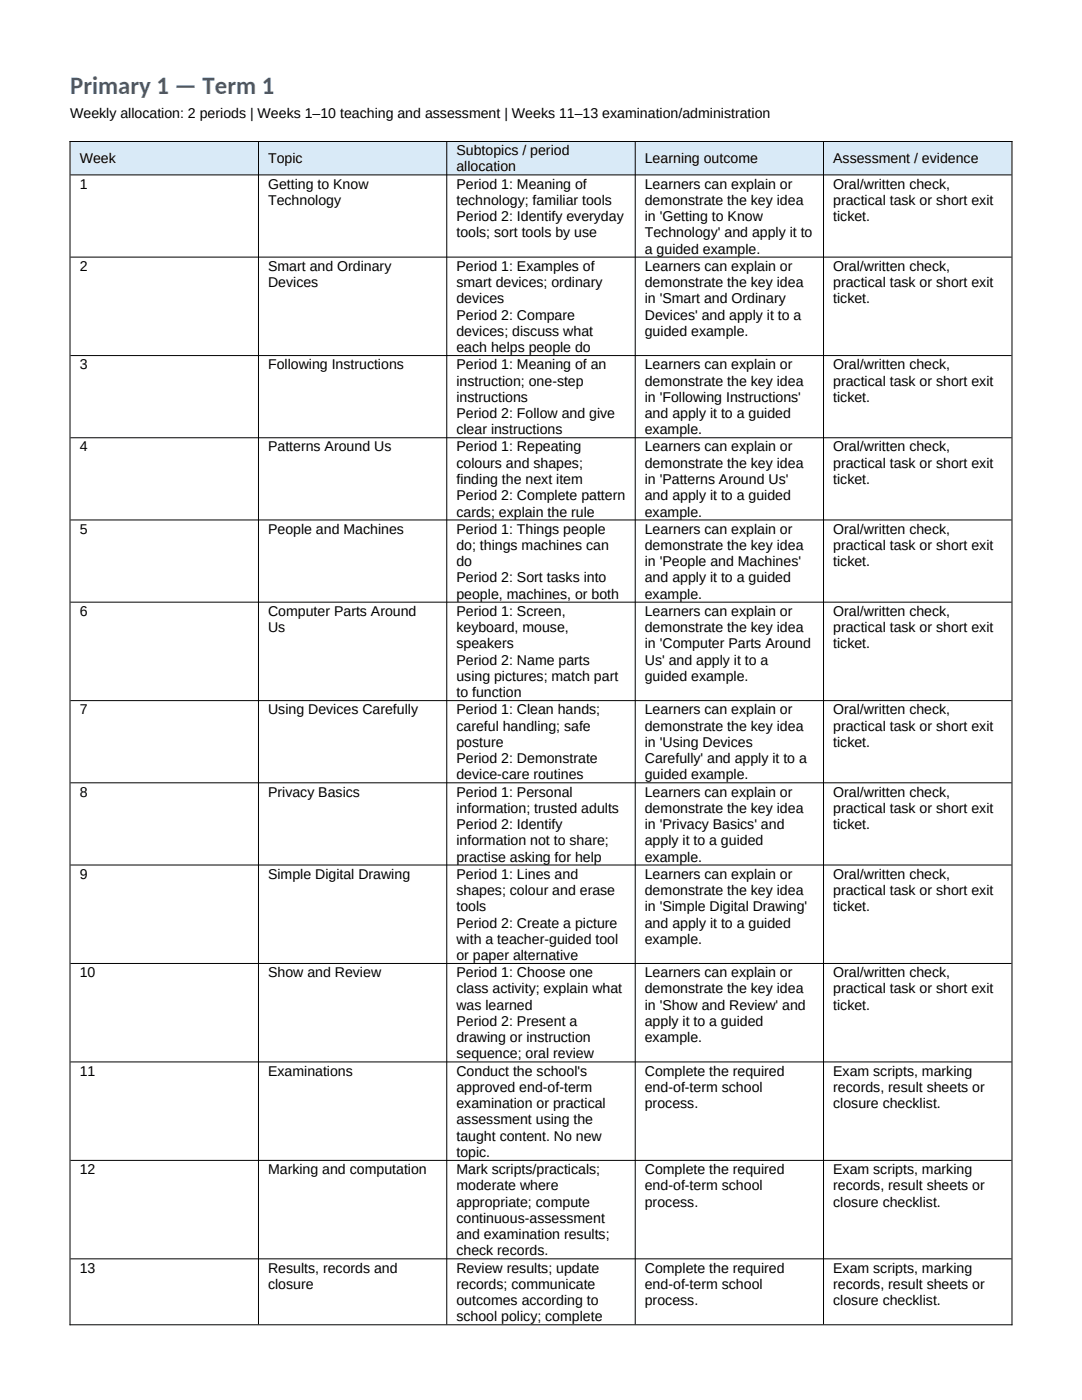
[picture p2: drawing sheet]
<svg xmlns="http://www.w3.org/2000/svg" width="216mm" height="279mm" viewBox="0 0 216 279" stroke-linecap="round" stroke-linejoin="round" font-family="sans-serif">
<defs><g id="words">
<text font-size="4.9" fill="#365f91" x="14" y="18.7">Primary 1 — Term 1</text>
<g font-size="2.8">
<text x="14" y="23.5">Weekly allocation: 2 periods | Weeks 1–10 teaching and assessment | Weeks 11–13 examination/administration</text>
<text x="15.9" y="32.6">Week</text>
<text x="53.5" y="32.6">Topic</text>
<text x="91.1" y="31">Subtopics / period</text>
<text x="91.1" y="34.2">allocation</text>
<text x="128.7" y="32.6">Learning outcome</text>
<text x="166.3" y="32.6">Assessment / evidence</text>
<text x="15.9" y="37.6">1</text>
<text x="53.5" y="37.6">Getting to Know</text>
<text x="53.5" y="40.9">Technology</text>
<text x="91.1" y="37.6">Period 1: Meaning of</text>
<text x="91.1" y="40.9">technology; familiar tools</text>
<text x="128.7" y="37.6">Learners can explain or</text>
<text x="128.7" y="40.9">demonstrate the key idea</text>
<text x="166.3" y="37.6">Oral/written check,</text>
<text x="166.3" y="40.9">practical task or short exit</text>
<text x="91.1" y="44.1">Period 2: Identify everyday</text>
<text x="91.1" y="47.4">tools; sort tools by use</text>
<text x="128.7" y="44.1">in 'Getting to Know</text>
<text x="128.7" y="47.4">Technology' and apply it to</text>
<text x="166.3" y="44.1">ticket.</text>
<text x="128.7" y="50.6">a guided example.</text>
<text x="15.9" y="54">2</text>
<text x="53.5" y="54">Smart and Ordinary</text>
<text x="53.5" y="57.3">Devices</text>
<text x="91.1" y="54">Period 1: Examples of</text>
<text x="91.1" y="57.3">smart devices; ordinary</text>
<text x="128.7" y="54">Learners can explain or</text>
<text x="128.7" y="57.3">demonstrate the key idea</text>
<text x="166.3" y="54">Oral/written check,</text>
<text x="166.3" y="57.3">practical task or short exit</text>
<text x="91.1" y="60.5">devices</text>
<text x="91.1" y="63.8">Period 2: Compare</text>
<text x="128.7" y="60.5">in 'Smart and Ordinary</text>
<text x="128.7" y="63.8">Devices' and apply it to a</text>
<text x="166.3" y="60.5">ticket.</text>
<text x="91.1" y="67">devices; discuss what</text>
<text x="91.1" y="70.3">each helps people do</text>
<text x="128.7" y="67">guided example.</text>
<text x="15.9" y="73.7">3</text>
<text x="53.5" y="73.7">Following Instructions</text>
<text x="91.1" y="73.7">Period 1: Meaning of an</text>
<text x="91.1" y="76.9">instruction; one-step</text>
<text x="128.7" y="73.7">Learners can explain or</text>
<text x="128.7" y="76.9">demonstrate the key idea</text>
<text x="166.3" y="73.7">Oral/written check,</text>
<text x="166.3" y="76.9">practical task or short exit</text>
<text x="91.1" y="80.2">instructions</text>
<text x="91.1" y="83.4">Period 2: Follow and give</text>
<text x="128.7" y="80.2">in 'Following Instructions'</text>
<text x="128.7" y="83.4">and apply it to a guided</text>
<text x="166.3" y="80.2">ticket.</text>
<text x="91.1" y="86.7">clear instructions</text>
<text x="128.7" y="86.7">example.</text>
<text x="15.9" y="90.1">4</text>
<text x="53.5" y="90.1">Patterns Around Us</text>
<text x="91.1" y="90.1">Period 1: Repeating</text>
<text x="91.1" y="93.3">colours and shapes;</text>
<text x="128.7" y="90.1">Learners can explain or</text>
<text x="128.7" y="93.3">demonstrate the key idea</text>
<text x="166.3" y="90.1">Oral/written check,</text>
<text x="166.3" y="93.3">practical task or short exit</text>
<text x="91.1" y="96.6">finding the next item</text>
<text x="91.1" y="99.8">Period 2: Complete pattern</text>
<text x="128.7" y="96.6">in 'Patterns Around Us'</text>
<text x="128.7" y="99.8">and apply it to a guided</text>
<text x="166.3" y="96.6">ticket.</text>
<text x="15.9" y="106.5">5</text>
<text x="53.5" y="106.5">People and Machines</text>
<text x="91.1" y="103.1">cards; explain the rule</text>
<text x="91.1" y="106.5">Period 1: Things people</text>
<text x="128.7" y="103.1">example.</text>
<text x="128.7" y="106.5">Learners can explain or</text>
<text x="166.3" y="106.5">Oral/written check,</text>
<text x="91.1" y="109.7">do; things machines can</text>
<text x="91.1" y="113">do</text>
<text x="128.7" y="109.7">demonstrate the key idea</text>
<text x="128.7" y="113">in 'People and Machines'</text>
<text x="166.3" y="109.7">practical task or short exit</text>
<text x="166.3" y="113">ticket.</text>
<text x="91.1" y="116.2">Period 2: Sort tasks into</text>
<text x="91.1" y="119.5">people, machines, or both</text>
<text x="128.7" y="116.2">and apply it to a guided</text>
<text x="128.7" y="119.5">example.</text>
<text x="15.9" y="122.9">6</text>
<text x="53.5" y="122.9">Computer Parts Around</text>
<text x="91.1" y="122.9">Period 1: Screen,</text>
<text x="128.7" y="122.9">Learners can explain or</text>
<text x="166.3" y="122.9">Oral/written check,</text>
<text x="53.5" y="126.2">Us</text>
<text x="91.1" y="126.2">keyboard, mouse,</text>
<text x="91.1" y="129.4">speakers</text>
<text x="128.7" y="126.2">demonstrate the key idea</text>
<text x="128.7" y="129.4">in 'Computer Parts Around</text>
<text x="166.3" y="126.2">practical task or short exit</text>
<text x="166.3" y="129.4">ticket.</text>
<text x="91.1" y="132.6">Period 2: Name parts</text>
<text x="91.1" y="135.9">using pictures; match part</text>
<text x="128.7" y="132.6">Us' and apply it to a</text>
<text x="128.7" y="135.9">guided example.</text>
<text x="15.9" y="142.6">7</text>
<text x="53.5" y="142.6">Using Devices Carefully</text>
<text x="91.1" y="139.1">to function</text>
<text x="91.1" y="142.6">Period 1: Clean hands;</text>
<text x="128.7" y="142.6">Learners can explain or</text>
<text x="166.3" y="142.6">Oral/written check,</text>
<text x="91.1" y="145.8">careful handling; safe</text>
<text x="91.1" y="149">posture</text>
<text x="128.7" y="145.8">demonstrate the key idea</text>
<text x="128.7" y="149">in 'Using Devices</text>
<text x="166.3" y="145.8">practical task or short exit</text>
<text x="166.3" y="149">ticket.</text>
<text x="91.1" y="152.3">Period 2: Demonstrate</text>
<text x="91.1" y="155.5">device-care routines</text>
<text x="128.7" y="152.3">Carefully' and apply it to a</text>
<text x="128.7" y="155.5">guided example.</text>
<text x="15.9" y="159">8</text>
<text x="53.5" y="159">Privacy Basics</text>
<text x="91.1" y="159">Period 1: Personal</text>
<text x="128.7" y="159">Learners can explain or</text>
<text x="166.3" y="159">Oral/written check,</text>
<text x="91.1" y="162.2">information; trusted adults</text>
<text x="91.1" y="165.5">Period 2: Identify</text>
<text x="128.7" y="162.2">demonstrate the key idea</text>
<text x="128.7" y="165.5">in 'Privacy Basics' and</text>
<text x="166.3" y="162.2">practical task or short exit</text>
<text x="166.3" y="165.5">ticket.</text>
<text x="91.1" y="168.7">information not to share;</text>
<text x="91.1" y="171.9">practise asking for help</text>
<text x="128.7" y="168.7">apply it to a guided</text>
<text x="128.7" y="171.9">example.</text>
<text x="15.9" y="175.4">9</text>
<text x="53.5" y="175.4">Simple Digital Drawing</text>
<text x="91.1" y="175.4">Period 1: Lines and</text>
<text x="91.1" y="178.6">shapes; colour and erase</text>
<text x="128.7" y="175.4">Learners can explain or</text>
<text x="128.7" y="178.6">demonstrate the key idea</text>
<text x="166.3" y="175.4">Oral/written check,</text>
<text x="166.3" y="178.6">practical task or short exit</text>
<text x="91.1" y="181.9">tools</text>
<text x="91.1" y="185.1">Period 2: Create a picture</text>
<text x="128.7" y="181.9">in 'Simple Digital Drawing'</text>
<text x="128.7" y="185.1">and apply it to a guided</text>
<text x="166.3" y="181.9">ticket.</text>
<text x="91.1" y="188.3">with a teacher-guided tool</text>
<text x="91.1" y="191.6">or paper alternative</text>
<text x="128.7" y="188.3">example.</text>
<text x="15.9" y="195">10</text>
<text x="53.5" y="195">Show and Review</text>
<text x="91.1" y="195">Period 1: Choose one</text>
<text x="128.7" y="195">Learners can explain or</text>
<text x="166.3" y="195">Oral/written check,</text>
<text x="91.1" y="198.3">class activity; explain what</text>
<text x="91.1" y="201.5">was learned</text>
<text x="128.7" y="198.3">demonstrate the key idea</text>
<text x="128.7" y="201.5">in 'Show and Review' and</text>
<text x="166.3" y="198.3">practical task or short exit</text>
<text x="166.3" y="201.5">ticket.</text>
<text x="91.1" y="204.8">Period 2: Present a</text>
<text x="91.1" y="208">drawing or instruction</text>
<text x="128.7" y="204.8">apply it to a guided</text>
<text x="128.7" y="208">example.</text>
<text x="15.9" y="214.7">11</text>
<text x="53.5" y="214.7">Examinations</text>
<text x="91.1" y="211.2">sequence; oral review</text>
<text x="91.1" y="214.7">Conduct the school's</text>
<text x="128.7" y="214.7">Complete the required</text>
<text x="166.3" y="214.7">Exam scripts, marking</text>
<text x="91.1" y="217.9">approved end-of-term</text>
<text x="91.1" y="221.2">examination or practical</text>
<text x="128.7" y="217.9">end-of-term school</text>
<text x="128.7" y="221.2">process.</text>
<text x="166.3" y="217.9">records, result sheets or</text>
<text x="166.3" y="221.2">closure checklist.</text>
<text x="91.1" y="224.4">assessment using the</text>
<text x="91.1" y="227.6">taught content. No new</text>
<text x="91.1" y="230.9">topic.</text>
<text x="15.9" y="234.3">12</text>
<text x="53.5" y="234.3">Marking and computation</text>
<text x="91.1" y="234.3">Mark scripts/practicals;</text>
<text x="91.1" y="237.6">moderate where</text>
<text x="128.7" y="234.3">Complete the required</text>
<text x="128.7" y="237.6">end-of-term school</text>
<text x="166.3" y="234.3">Exam scripts, marking</text>
<text x="166.3" y="237.6">records, result sheets or</text>
<text x="91.1" y="240.8">appropriate; compute</text>
<text x="91.1" y="244.1">continuous-assessment</text>
<text x="128.7" y="240.8">process.</text>
<text x="166.3" y="240.8">closure checklist.</text>
<text x="91.1" y="247.3">and examination results;</text>
<text x="91.1" y="250.5">check records.</text>
<text x="15.9" y="254">13</text>
<text x="53.5" y="254">Results, records and</text>
<text x="53.5" y="257.2">closure</text>
<text x="91.1" y="254">Review results; update</text>
<text x="91.1" y="257.2">records; communicate</text>
<text x="128.7" y="254">Complete the required</text>
<text x="128.7" y="257.2">end-of-term school</text>
<text x="166.3" y="254">Exam scripts, marking</text>
<text x="166.3" y="257.2">records, result sheets or</text>
<text x="91.1" y="260.5">outcomes according to</text>
<text x="91.1" y="263.7">school policy; complete</text>
<text x="128.7" y="260.5">process.</text>
<text x="166.3" y="260.5">closure checklist.</text>
</g>
</g></defs>
<g fill="#d9eaf7">
<path d="M14 28.2h37.6v6.6h-37.6z" fill-rule="evenodd"/>
<path d="M51.6 28.2h37.5v6.6h-37.5z" fill-rule="evenodd"/>
<path d="M89.1 28.2h37.6v6.6h-37.6z" fill-rule="evenodd"/>
<path d="M126.8 28.2h37.5v6.6h-37.5z" fill-rule="evenodd"/>
<path d="M164.3 28.2h37.6v6.6h-37.6z" fill-rule="evenodd"/>
<path d="M14 28.2h37.6v6.6h-37.6z" fill-rule="evenodd"/>
<path d="M51.6 28.2h37.5v6.6h-37.5z" fill-rule="evenodd"/>
<path d="M89.1 28.2h37.6v6.6h-37.6z" fill-rule="evenodd"/>
<path d="M126.8 28.2h37.5v6.6h-37.5z" fill-rule="evenodd"/>
<path d="M164.3 28.2h37.6v6.6h-37.6z" fill-rule="evenodd"/>
</g>
<g fill="none" stroke="#000" stroke-width=".2">
<path d="M13.9 28.2h188.1M14 28.2v236.3M14.1 34.9h187.7M51.6 28.3v236M89.1 28.3v236M126.8 28.3v236M164.3 28.3v236M201.9 28.2v236.3M14.1 51.3h187.7M14.1 71h187.7M14.1 87.4h187.7M14.1 103.8h187.7"/>
<path d="M14.1 120.2h187.7M14.1 139.8h187.7M14.1 156.2h187.7M14.1 172.6h187.7M14.1 192.3h187.7M14.1 211.9h187.7M14.1 231.6h187.7M14.1 251.2h187.7M13.9 264.4h188.1"/>
</g>
<use href="#words"/>
</svg>
